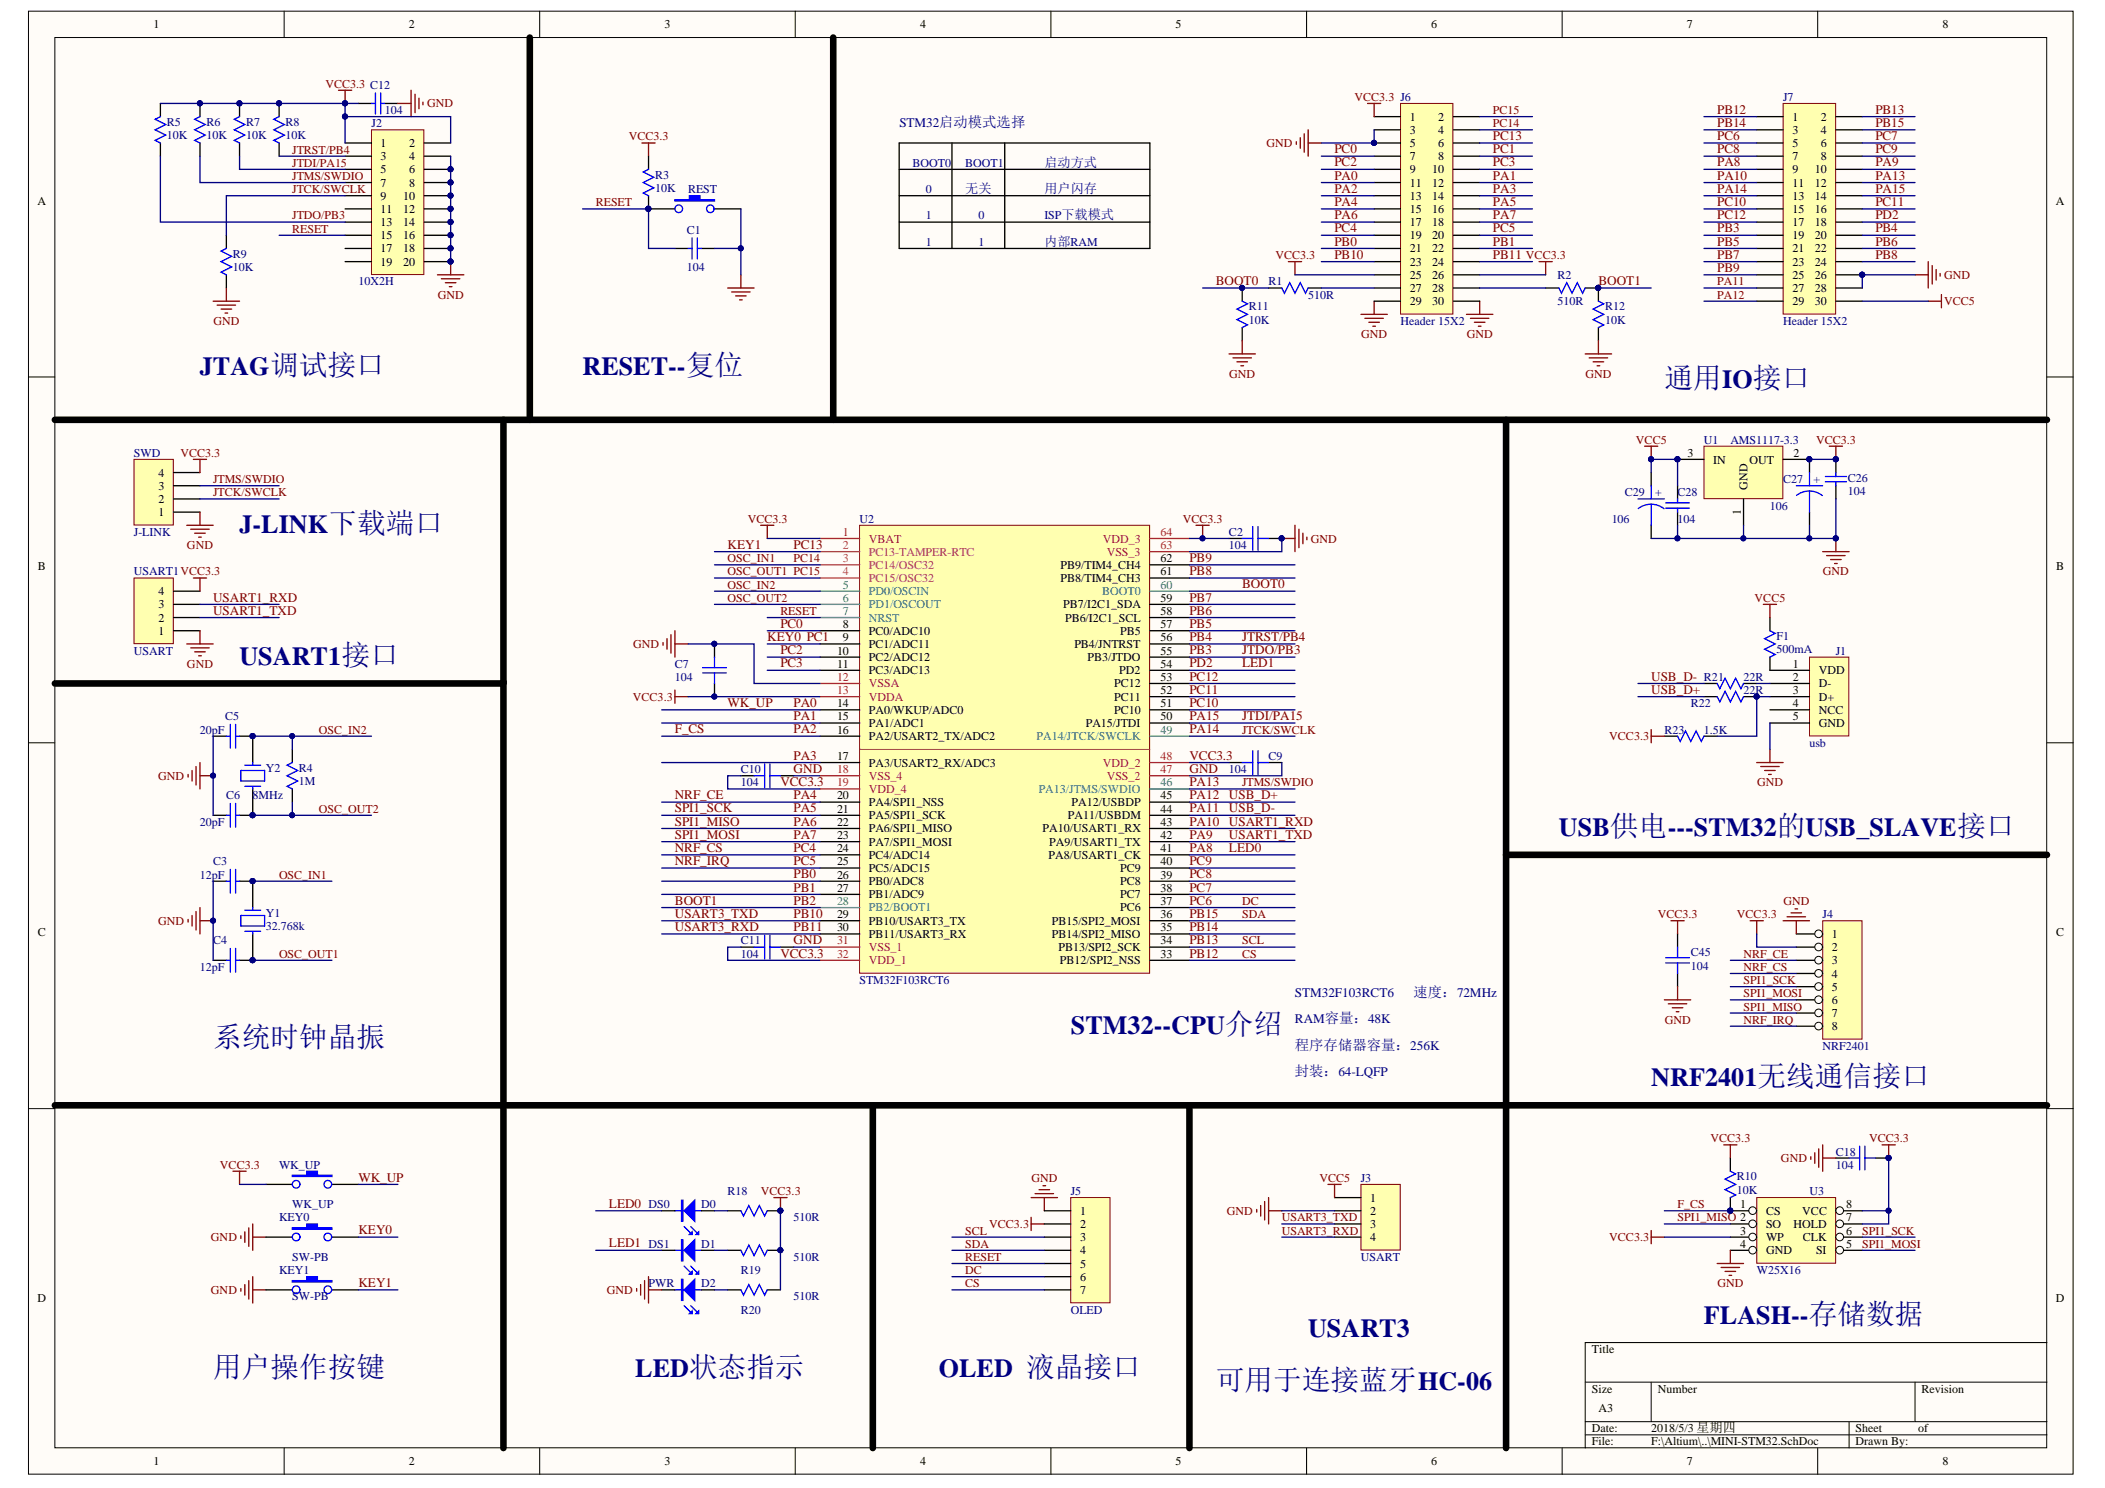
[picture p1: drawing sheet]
<svg xmlns="http://www.w3.org/2000/svg" width="297mm" height="210mm" viewBox="0 0 297 210" stroke-linecap="round" stroke-linejoin="round" font-family="sans-serif">
<defs><g id="words">
<g font-size="4.1" fill="#000080">
<text x="234.9" y="54.7">通用IO接口</text>
<text x="30.1" y="147.7">系统时钟晶振</text>
<text x="30.1" y="194.2">用户操作按键</text>
<text x="171.6" y="196">可用于连接蓝牙HC-06</text>
</g>
<g font-size="3.7" fill="#000080">
<text x="28.2" y="52.8">JTAG调试接口</text>
<text x="82.2" y="52.8">RESET--复位</text>
<text x="33.8" y="75.1">J-LINK下载端口</text>
<text x="33.8" y="93.8">USART1接口</text>
<text x="220" y="117.9">USB供电---STM32的USB_SLAVE接口</text>
<text x="151.1" y="145.8">STM32--CPU介绍</text>
<text x="233" y="153.2">NRF2401无线通信接口</text>
<text x="184.6" y="188.6">USART3</text>
<text x="240.4" y="186.7">FLASH--存储数据</text>
<text x="89.7" y="194.2">LED状态指示</text>
<text x="132.5" y="194.2">OLED 液晶接口</text>
</g>
<g font-size="2" fill="#000080">
<text x="199.5" y="140.7">速度：72MHz</text>
<text x="182.7" y="148.1">程序存储器容量：256K</text>
<text x="182.7" y="151.8">封装：64-LQFP</text>
</g>
<g font-size="1.9" fill="#000080">
<text x="126.9" y="17.9">STM32启动模式选择</text>
<text x="147.4" y="23.5">启动方式</text>
<text x="136.2" y="27.2">无关</text>
<text x="147.4" y="27.2">用户闪存</text>
<text x="147.4" y="34.7">内部RAM</text>
<text x="182.7" y="140.7">STM32F103RCT6</text>
<text x="182.7" y="144.4">RAM容量：48K</text>
</g>
<g font-size="1.9" fill="#800000">
<text x="242.3" y="16">PB12</text>
<text x="242.3" y="17.9">PB14</text>
<text x="264.6" y="16">PB13</text>
<text x="264.6" y="17.9">PB15</text>
<text x="188.3" y="21.6">PC0</text>
<text x="188.3" y="23.5">PC2</text>
<text x="210.7" y="19.8">PC13</text>
<text x="210.7" y="21.6">PC1</text>
<text x="210.7" y="23.5">PC3</text>
<text x="242.3" y="19.8">PC6</text>
<text x="242.3" y="21.6">PC8</text>
<text x="242.3" y="23.5">PA8</text>
<text x="264.6" y="19.8">PC7</text>
<text x="264.6" y="21.6">PC9</text>
<text x="264.6" y="23.5">PA9</text>
<text x="188.3" y="25.3">PA0</text>
<text x="188.3" y="27.2">PA2</text>
<text x="188.3" y="29.1">PA4</text>
<text x="210.7" y="25.3">PA1</text>
<text x="210.7" y="27.2">PA3</text>
<text x="210.7" y="29.1">PA5</text>
<text x="242.3" y="25.3">PA10</text>
<text x="242.3" y="29.1">PC10</text>
<text x="242.3" y="27.2">PA14</text>
<text x="264.6" y="25.3">PA13</text>
<text x="264.6" y="29.1">PC11</text>
<text x="264.6" y="27.2">PA15</text>
<text x="188.3" y="30.9">PA6</text>
<text x="188.3" y="34.6">PB0</text>
<text x="188.3" y="32.8">PC4</text>
<text x="210.7" y="30.9">PA7</text>
<text x="210.7" y="34.6">PB1</text>
<text x="210.7" y="32.8">PC5</text>
<text x="242.3" y="30.9">PC12</text>
<text x="242.3" y="32.8">PB3</text>
<text x="242.3" y="34.6">PB5</text>
<text x="264.6" y="32.8">PB4</text>
<text x="264.6" y="34.6">PB6</text>
<text x="264.6" y="30.9">PD2</text>
<text x="171.6" y="40.2">BOOT0</text>
<text x="188.3" y="36.5">PB10</text>
<text x="210.7" y="36.5">PB11 VCC3.3</text>
<text x="225.6" y="40.2">BOOT1</text>
<text x="242.3" y="36.5">PB7</text>
<text x="242.3" y="38.4">PB9</text>
<text x="264.6" y="36.5">PB8</text>
<text x="102.7" y="77.4">KEY1</text>
<text x="112" y="77.4">PC13</text>
<text x="167.8" y="81.1">PB8</text>
<text x="167.8" y="79.3">PB9</text>
<text x="175.3" y="83">BOOT0</text>
<text x="30.1" y="84.9">USART1_RXD</text>
<text x="30.1" y="86.7">USART1_TXD</text>
<text x="110.1" y="88.6">PC0</text>
<text x="167.8" y="88.6">PB5</text>
<text x="167.8" y="86.7">PB6</text>
<text x="167.8" y="84.9">PB7</text>
<text x="108.3" y="90.4">KEY0 PC1</text>
<text x="110.1" y="92.3">PC2</text>
<text x="110.1" y="94.1">PC3</text>
<text x="167.8" y="92.3">PB3</text>
<text x="167.8" y="90.4">PB4</text>
<text x="167.8" y="94.1">PD2</text>
<text x="175.3" y="94.1">LED1</text>
<text x="175.3" y="92.3">JTDO/PB3</text>
<text x="175.3" y="90.4">JTRST/PB4</text>
<text x="102.7" y="99.7">WK_UP</text>
<text x="112" y="99.7">PA0</text>
<text x="112" y="101.6">PA1</text>
<text x="167.8" y="99.7">PC10</text>
<text x="167.8" y="97.9">PC11</text>
<text x="167.8" y="96">PC12</text>
<text x="167.8" y="101.6">PA15</text>
<text x="175.3" y="101.6">JTDI/PA15</text>
<text x="233" y="96">USB_D- R21</text>
<text x="233" y="97.9">USB_D+</text>
<text x="95.2" y="103.4">F_CS</text>
<text x="112" y="103.4">PA2</text>
<text x="112" y="107.2">PA3</text>
<text x="167.8" y="103.4">PA14</text>
<text x="167.8" y="107.2">VCC3.3</text>
<text x="95.2" y="112.7">NRF_CE</text>
<text x="110.1" y="110.9">VCC3.3</text>
<text x="112" y="109">GND</text>
<text x="112" y="112.7">PA4</text>
<text x="167.8" y="112.7">PA12</text>
<text x="167.8" y="110.9">PA13</text>
<text x="167.8" y="109">GND</text>
<text x="173.4" y="112.7">USB_D+</text>
<text x="95.2" y="114.6">SPI1_SCK</text>
<text x="95.2" y="116.5">SPI1_MISO</text>
<text x="95.2" y="118.3">SPI1_MOSI</text>
<text x="112" y="114.6">PA5</text>
<text x="112" y="116.5">PA6</text>
<text x="112" y="118.3">PA7</text>
<text x="167.8" y="118.3">PA9</text>
<text x="167.8" y="116.5">PA10</text>
<text x="167.8" y="114.6">PA11</text>
<text x="173.4" y="114.6">USB_D-</text>
<text x="173.4" y="116.5">USART1_RXD</text>
<text x="173.4" y="118.3">USART1_TXD</text>
<text x="95.2" y="120.2">NRF_CS</text>
<text x="95.2" y="122">NRF_IRQ</text>
<text x="112" y="120.2">PC4</text>
<text x="112" y="122">PC5</text>
<text x="112" y="123.9">PB0</text>
<text x="112" y="125.8">PB1</text>
<text x="167.8" y="125.8">PC7</text>
<text x="167.8" y="123.9">PC8</text>
<text x="167.8" y="122">PC9</text>
<text x="167.8" y="120.2">PA8</text>
<text x="173.4" y="120.2">LED0</text>
<text x="95.2" y="127.6">BOOT1</text>
<text x="95.2" y="129.5">USART3_TXD</text>
<text x="95.2" y="131.4">USART3_RXD</text>
<text x="112" y="127.6">PB2</text>
<text x="112" y="129.5">PB10</text>
<text x="112" y="131.4">PB11</text>
<text x="167.8" y="127.6">PC6</text>
<text x="167.8" y="131.4">PB14</text>
<text x="167.8" y="129.5">PB15</text>
<text x="110.1" y="135.1">VCC3.3</text>
<text x="112" y="133.2">GND</text>
<text x="167.8" y="135.1">PB12</text>
<text x="167.8" y="133.2">PB13</text>
<text x="50.6" y="166.7">WK_UP</text>
<text x="85.9" y="170.4">LED0 DS0</text>
<text x="50.6" y="174.1">KEY0</text>
<text x="85.9" y="176">LED1 DS1</text>
<text x="50.6" y="181.5">KEY1</text>
</g>
<g font-size="1.7">
<text x="21.7" y="4">1</text>
<text x="57.7" y="4">2</text>
<text x="93.8" y="4">3</text>
<text x="129.8" y="4">4</text>
<text x="165.9" y="4">5</text>
<text x="202" y="4">6</text>
<text x="238" y="4">7</text>
<text x="274.1" y="4">8</text>
<text x="198.9" y="17">1</text>
<text x="202.9" y="17">2</text>
<text x="252.9" y="17">1</text>
<text x="256.9" y="17">2</text>
<text x="53.7" y="20.7">1</text>
<text x="53.7" y="22.6">3</text>
<text x="57.7" y="20.7">2</text>
<text x="57.7" y="22.6">4</text>
<text x="198.9" y="18.9">3</text>
<text x="198.9" y="20.7">5</text>
<text x="198.9" y="22.6">7</text>
<text x="202.9" y="18.9">4</text>
<text x="202.9" y="20.7">6</text>
<text x="202.9" y="22.6">8</text>
<text x="252.9" y="18.9">3</text>
<text x="252.9" y="20.7">5</text>
<text x="252.9" y="22.6">7</text>
<text x="256.9" y="18.9">4</text>
<text x="256.9" y="20.7">6</text>
<text x="256.9" y="22.6">8</text>
<text x="5.3" y="28.9">A</text>
<text x="53.7" y="24.5">5</text>
<text x="53.7" y="26.3">7</text>
<text x="53.7" y="28.2">9</text>
<text x="56.9" y="28.2">10</text>
<text x="57.7" y="24.5">6</text>
<text x="57.7" y="26.3">8</text>
<text x="198.9" y="24.5">9</text>
<text x="198.9" y="26.3">11</text>
<text x="198.9" y="28.2">13</text>
<text x="202.1" y="24.5">10</text>
<text x="202.1" y="26.3">12</text>
<text x="202.1" y="28.2">14</text>
<text x="252.9" y="24.5">9</text>
<text x="252.9" y="26.3">11</text>
<text x="252.9" y="28.2">13</text>
<text x="256.1" y="24.5">10</text>
<text x="256.1" y="26.3">12</text>
<text x="256.1" y="28.2">14</text>
<text x="290.1" y="28.9">A</text>
<text x="53.7" y="30">11</text>
<text x="53.7" y="31.9">13</text>
<text x="53.7" y="33.7">15</text>
<text x="53.7" y="35.6">17</text>
<text x="56.9" y="30">12</text>
<text x="56.9" y="31.9">14</text>
<text x="56.9" y="33.7">16</text>
<text x="56.9" y="35.6">18</text>
<text x="198.9" y="30">15</text>
<text x="198.9" y="31.9">17</text>
<text x="198.9" y="33.7">19</text>
<text x="198.9" y="35.6">21</text>
<text x="202.1" y="30">16</text>
<text x="202.1" y="31.9">18</text>
<text x="202.1" y="33.7">20</text>
<text x="202.1" y="35.6">22</text>
<text x="252.9" y="30">15</text>
<text x="252.9" y="31.9">17</text>
<text x="252.9" y="33.7">19</text>
<text x="252.9" y="35.6">21</text>
<text x="256.1" y="30">16</text>
<text x="256.1" y="31.9">18</text>
<text x="256.1" y="33.7">20</text>
<text x="256.1" y="35.6">22</text>
<text x="53.7" y="37.5">19</text>
<text x="56.9" y="37.5">20</text>
<text x="198.9" y="37.5">23</text>
<text x="198.9" y="39.3">25</text>
<text x="198.9" y="41.2">27</text>
<text x="202.1" y="37.5">24</text>
<text x="202.1" y="39.3">26</text>
<text x="202.1" y="41.2">28</text>
<text x="252.9" y="37.5">23</text>
<text x="252.9" y="39.3">25</text>
<text x="252.9" y="41.2">27</text>
<text x="256.1" y="37.5">24</text>
<text x="256.1" y="39.3">26</text>
<text x="256.1" y="41.2">28</text>
<text x="198.9" y="43">29</text>
<text x="202.1" y="43">30</text>
<text x="252.9" y="43">29</text>
<text x="256.1" y="43">30</text>
<text x="238.1" y="64.5">3</text>
<text x="241.8" y="65.4">IN</text>
<text x="246.9" y="65.4">OUT</text>
<text x="253.1" y="64.5">2</text>
<text x="22.4" y="71">2</text>
<text x="22.4" y="69.1">3</text>
<text x="22.4" y="67.2">4</text>
<text x="246.6" y="69.1" transform="rotate(-90 246.6 69.1)">GND</text>
<text x="22.4" y="72.8">1</text>
<text x="245.7" y="72.7" transform="rotate(-90 245.7 72.7)">1</text>
<text x="5.3" y="80.5">B</text>
<text x="22.4" y="84">4</text>
<text x="149.7" y="82.1">PB8/TIM4_CH3</text>
<text x="149.7" y="80.3">PB9/TIM4_CH4</text>
<text x="163.7" y="81.2">61</text>
<text x="163.7" y="79.3">62</text>
<text x="290.1" y="80.5">B</text>
<text x="22.4" y="89.5">1</text>
<text x="22.4" y="87.7">2</text>
<text x="22.4" y="85.8">3</text>
<text x="119" y="88.6">8</text>
<text x="122.6" y="89.5">PC0/ADC10</text>
<text x="150" y="85.8">PB7/I2C1_SDA</text>
<text x="150.3" y="87.7">PB6/I2C1_SCL</text>
<text x="158.1" y="89.5">PB5</text>
<text x="163.7" y="88.6">57</text>
<text x="163.7" y="86.8">58</text>
<text x="163.7" y="84.9">59</text>
<text x="118.1" y="92.3">10</text>
<text x="118.1" y="94.2">11</text>
<text x="119" y="90.5">9</text>
<text x="122.6" y="91.4">PC1/ADC11</text>
<text x="122.6" y="93.3">PC2/ADC12</text>
<text x="122.6" y="95.1">PC3/ADC13</text>
<text x="151.6" y="91.4">PB4/JNTRST</text>
<text x="153.5" y="93.3">PB3/JTDO</text>
<text x="157.9" y="95.1">PD2</text>
<text x="163.7" y="94.2">54</text>
<text x="163.7" y="92.3">55</text>
<text x="163.7" y="90.5">56</text>
<text x="253" y="94.2">1</text>
<text x="256.6" y="95.1">VDD</text>
<text x="118.1" y="99.8">14</text>
<text x="118.1" y="101.6">15</text>
<text x="122.6" y="100.7">PA0/WKUP/ADC0</text>
<text x="157.2" y="100.7">PC10</text>
<text x="157.2" y="98.8">PC11</text>
<text x="157.2" y="97">PC12</text>
<text x="163.7" y="101.6">50</text>
<text x="163.7" y="99.8">51</text>
<text x="163.7" y="97.9">52</text>
<text x="163.7" y="96.1">53</text>
<text x="253" y="96.1">2</text>
<text x="253" y="97.9">3</text>
<text x="253" y="99.8">4</text>
<text x="253" y="101.6">5</text>
<text x="256.6" y="97">D-</text>
<text x="256.6" y="98.8">D+</text>
<text x="256.6" y="100.7">NCC</text>
<text x="118.1" y="103.5">16</text>
<text x="118.1" y="107.2">17</text>
<text x="122.6" y="102.6">PA1/ADC1</text>
<text x="122.6" y="104.4">PA2/USART2_TX/ADC2</text>
<text x="153.2" y="102.6">PA15/JTDI</text>
<text x="256.6" y="102.6">GND</text>
<text x="118.1" y="112.8">20</text>
<text x="122.6" y="108.1">PA3/USART2_RX/ADC3</text>
<text x="122.6" y="113.7">PA4/SPI1_NSS</text>
<text x="151.2" y="113.7">PA12/USBDP</text>
<text x="163.7" y="112.8">45</text>
<text x="118.1" y="114.6">21</text>
<text x="118.1" y="116.5">22</text>
<text x="118.1" y="118.4">23</text>
<text x="122.6" y="115.6">PA5/SPI1_SCK</text>
<text x="122.6" y="117.4">PA6/SPI1_MISO</text>
<text x="122.6" y="119.3">PA7/SPI1_MOSI</text>
<text x="147.1" y="117.4">PA10/USART1_RX</text>
<text x="148.1" y="119.3">PA9/USART1_TX</text>
<text x="150.7" y="115.6">PA11/USBDM</text>
<text x="163.7" y="118.4">42</text>
<text x="163.7" y="116.5">43</text>
<text x="163.7" y="114.6">44</text>
<text x="118.1" y="120.2">24</text>
<text x="118.1" y="122.1">25</text>
<text x="118.1" y="123.9">26</text>
<text x="118.1" y="125.8">27</text>
<text x="122.6" y="121.1">PC4/ADC14</text>
<text x="122.6" y="123">PC5/ADC15</text>
<text x="122.6" y="124.9">PB0/ADC8</text>
<text x="148" y="121.1">PA8/USART1_CK</text>
<text x="158.1" y="124.9">PC8</text>
<text x="158.1" y="123">PC9</text>
<text x="163.7" y="125.8">38</text>
<text x="163.7" y="123.9">39</text>
<text x="163.7" y="122.1">40</text>
<text x="163.7" y="120.2">41</text>
<text x="118.1" y="129.5">29</text>
<text x="118.1" y="131.4">30</text>
<text x="122.6" y="126.7">PB1/ADC9</text>
<text x="122.6" y="130.4">PB10/USART3_TX</text>
<text x="148.4" y="130.4">PB15/SPI2_MOSI</text>
<text x="158.1" y="128.6">PC6</text>
<text x="158.1" y="126.7">PC7</text>
<text x="163.7" y="131.4">35</text>
<text x="163.7" y="129.5">36</text>
<text x="163.7" y="127.6">37</text>
<text x="5.3" y="132.1">C</text>
<text x="122.6" y="132.3">PB11/USART3_RX</text>
<text x="148.4" y="132.3">PB14/SPI2_MISO</text>
<text x="149.4" y="134.2">PB13/SPI2_SCK</text>
<text x="149.6" y="136">PB12/SPI2_NSS</text>
<text x="163.7" y="135.1">33</text>
<text x="163.7" y="133.2">34</text>
<text x="258.5" y="132.3">1</text>
<text x="258.5" y="134.2">2</text>
<text x="258.5" y="136">3</text>
<text x="258.5" y="137.9">4</text>
<text x="290.1" y="132.1">C</text>
<text x="258.5" y="139.8">5</text>
<text x="258.5" y="141.6">6</text>
<text x="258.5" y="143.5">7</text>
<text x="258.5" y="145.3">8</text>
<text x="152.4" y="171.4">1</text>
<text x="152.4" y="173.2">2</text>
<text x="193.3" y="169.5">1</text>
<text x="193.3" y="171.4">2</text>
<text x="193.3" y="173.2">3</text>
<text x="245.6" y="170.4">1</text>
<text x="249.2" y="171.4">CS</text>
<text x="249.2" y="173.2">SO</text>
<text x="253.1" y="173.2">HOLD</text>
<text x="254.3" y="171.4">VCC</text>
<text x="260.5" y="172.3">7</text>
<text x="260.5" y="170.4">8</text>
<text x="152.4" y="175.1">3</text>
<text x="152.4" y="176.9">4</text>
<text x="152.4" y="178.8">5</text>
<text x="193.3" y="175.1">4</text>
<text x="245.6" y="174.2">3</text>
<text x="245.6" y="176">4</text>
<text x="249.2" y="175.1">WP</text>
<text x="249.2" y="176.9">GND</text>
<text x="254.4" y="175.1">CLK</text>
<text x="256.3" y="176.9">SI</text>
<text x="260.5" y="176">5</text>
<text x="260.5" y="174.2">6</text>
<text x="5.3" y="183.7">D</text>
<text x="152.4" y="180.7">6</text>
<text x="152.4" y="182.5">7</text>
<text x="290.1" y="183.7">D</text>
<text x="224.6" y="190.9">Title</text>
<text x="224.6" y="196.5">Size</text>
<text x="233.9" y="196.5">Number</text>
<text x="271.2" y="196.5">Revision</text>
<text x="224.6" y="202">Date:</text>
<text x="224.6" y="203.9">File:</text>
<text x="225.6" y="199.2">A3</text>
<text x="233" y="202">2018/5/3 星期四</text>
<text x="233" y="203.9">F:\Altium\..\MINI-STM32.SchDoc</text>
<text x="261.8" y="202">Sheet</text>
<text x="261.8" y="203.9">Drawn By:</text>
<text x="270.7" y="202">of</text>
<text x="21.7" y="206.7">1</text>
<text x="57.7" y="206.7">2</text>
<text x="93.8" y="206.7">3</text>
<text x="129.8" y="206.7">4</text>
<text x="165.9" y="206.7">5</text>
<text x="202" y="206.7">6</text>
<text x="238" y="206.7">7</text>
<text x="274.1" y="206.7">8</text>
</g>
<g font-size="1.7" fill="#000080">
<text x="23.6" y="17.8">R5</text>
<text x="29.1" y="17.8">R6</text>
<text x="34.7" y="17.8">R7</text>
<text x="40.3" y="17.8">R8</text>
<text x="52.4" y="17.9">J2</text>
<text x="54.3" y="16.1">104</text>
<text x="251.6" y="14.2">J7</text>
<text x="23.6" y="19.6">10K</text>
<text x="29.1" y="19.6">10K</text>
<text x="34.7" y="19.6">10K</text>
<text x="40.3" y="19.6">10K</text>
<text x="128.8" y="23.5">BOOT0</text>
<text x="136.2" y="23.5">BOOT1</text>
<text x="92.4" y="25.2">R3</text>
<text x="92.4" y="27.1">10K</text>
<text x="97.1" y="27.2">REST</text>
<text x="130.6" y="27.2">0</text>
<text x="96.9" y="33">C1</text>
<text x="130.6" y="31">1</text>
<text x="130.6" y="34.7">1</text>
<text x="138.1" y="31">0</text>
<text x="138.1" y="34.7">1</text>
<text x="147.4" y="31">ISP下载模式</text>
<text x="32.9" y="36.4">R9</text>
<text x="32.9" y="38.2">10K</text>
<text x="50.6" y="40.3">10X2H</text>
<text x="96.9" y="38.2">104</text>
<text x="179" y="40.3">R1</text>
<text x="219.8" y="39.3">R2</text>
<text x="176.2" y="43.8">R11</text>
<text x="176.2" y="45.7">10K</text>
<text x="184.6" y="42.1">510R</text>
<text x="197.6" y="45.8">Header 15X2</text>
<text x="219.8" y="43">510R</text>
<text x="226.5" y="43.8">R12</text>
<text x="226.5" y="45.7">10K</text>
<text x="251.6" y="45.8">Header 15X2</text>
<text x="18.9" y="64.5">SWD</text>
<text x="240.4" y="62.6">U1</text>
<text x="244.2" y="62.6">AMS1117-3.3</text>
<text x="229.3" y="70">C29</text>
<text x="233.6" y="70">+</text>
<text x="236.7" y="70">C28</text>
<text x="249.8" y="71.9">106</text>
<text x="251.6" y="68.2">C27</text>
<text x="255.9" y="68.2">+</text>
<text x="260.7" y="68">C26</text>
<text x="260.7" y="69.8">104</text>
<text x="18.9" y="75.6">J-LINK</text>
<text x="121.3" y="73.7">U2</text>
<text x="173.4" y="75.6">C2</text>
<text x="173.4" y="77.5">104</text>
<text x="227.4" y="73.7">106</text>
<text x="236.7" y="73.7">104</text>
<text x="18.9" y="81.2">USART1VCC3.3</text>
<text x="18.9" y="92.3">USART</text>
<text x="95.2" y="94.2">C7</text>
<text x="250.7" y="90.3">F1</text>
<text x="250.7" y="92.2">500mA</text>
<text x="259.1" y="92.3">J1</text>
<text x="31.8" y="101.6">C5</text>
<text x="95.2" y="96.1">104</text>
<text x="238.6" y="99.8">R22</text>
<text x="246" y="96.1">22R</text>
<text x="246" y="97.9">22R</text>
<text x="28.2" y="103.5">20pF</text>
<text x="179" y="107.2">C9</text>
<text x="234.9" y="103.5">R23</text>
<text x="240.4" y="103.5">1.5K</text>
<text x="255.3" y="105.3">usb</text>
<text x="31.9" y="112.8">C6</text>
<text x="35.6" y="112.8">8MHz</text>
<text x="37.5" y="108.9">Y2</text>
<text x="42.2" y="108.9">R4</text>
<text x="42.2" y="110.7">1M</text>
<text x="104.5" y="109.1">C10</text>
<text x="104.5" y="110.9">104</text>
<text x="173.4" y="109.1">104</text>
<text x="28.2" y="116.5">20pF</text>
<text x="28.2" y="123.9">12pF</text>
<text x="30.1" y="122.1">C3</text>
<text x="37.5" y="129.3">Y1</text>
<text x="37.5" y="131.2">32.768k</text>
<text x="257.2" y="129.5">J4</text>
<text x="28.2" y="137">12pF</text>
<text x="30.1" y="133.2">C4</text>
<text x="104.5" y="133.2">C11</text>
<text x="104.5" y="135.1">104</text>
<text x="238.6" y="134.9">C45</text>
<text x="238.6" y="136.8">104</text>
<text x="121.3" y="138.8">STM32F103RCT6</text>
<text x="257.2" y="148.1">NRF2401</text>
<text x="39.4" y="164.9">WK_UP</text>
<text x="192" y="166.7">J3</text>
<text x="245.1" y="166.5">R10</text>
<text x="259.1" y="163">C18</text>
<text x="259.1" y="164.9">104</text>
<text x="39.4" y="172.3">KEY0</text>
<text x="41.2" y="170.4">WK_UP</text>
<text x="99" y="170.4">D0</text>
<text x="102.7" y="168.6">R18</text>
<text x="112" y="172.3">510R</text>
<text x="151.1" y="168.6">J5</text>
<text x="245.1" y="168.4">10K</text>
<text x="255.3" y="168.6">U3</text>
<text x="39.4" y="179.7">KEY1</text>
<text x="41.2" y="177.9">SW-PB</text>
<text x="99" y="176">D1</text>
<text x="104.5" y="179.7">R19</text>
<text x="112" y="177.9">510R</text>
<text x="192" y="177.9">USART</text>
<text x="247.9" y="179.7">W25X16</text>
<text x="41.2" y="183.4">SW-PB</text>
<text x="91.5" y="181.6">PWR</text>
<text x="99" y="181.6">D2</text>
<text x="104.5" y="185.3">R20</text>
<text x="112" y="183.4">510R</text>
<text x="151.1" y="185.3">OLED</text>
</g>
<g font-size="1.7" fill="#800000">
<text x="45.9" y="12.4">VCC3.3 C12</text>
<text x="60.3" y="15.2">GND</text>
<text x="191.1" y="14.2">VCC3.3 J6</text>
<text x="210.7" y="17.9">PC14</text>
<text x="210.7" y="16.1">PC15</text>
<text x="41.2" y="21.7">JTRST/PB4</text>
<text x="41.2" y="23.5">JTDI/PA15</text>
<text x="88.7" y="19.8">VCC3.3</text>
<text x="178.7" y="20.7">GND</text>
<text x="41.2" y="25.4">JTMS/SWDIO</text>
<text x="41.2" y="27.2">JTCK/SWCLK</text>
<text x="84.1" y="29.1">RESET</text>
<text x="41.2" y="31">JTDO/PB3</text>
<text x="41.2" y="32.8">RESET</text>
<text x="180" y="36.5">VCC3.3</text>
<text x="242.3" y="40.3">PA11</text>
<text x="274.3" y="39.3">GND</text>
<text x="30.1" y="45.8">GND</text>
<text x="61.8" y="42.1">GND</text>
<text x="192.1" y="47.7">GND</text>
<text x="207" y="47.7">GND</text>
<text x="242.3" y="42.1">PA12</text>
<text x="274.3" y="43">VCC5</text>
<text x="173.5" y="53.3">GND</text>
<text x="223.7" y="53.3">GND</text>
<text x="25.5" y="64.5">VCC3.3</text>
<text x="230.8" y="62.6">VCC5</text>
<text x="256.3" y="62.6">VCC3.3</text>
<text x="30.1" y="70">JTCK/SWCLK</text>
<text x="30.1" y="68.2">JTMS/SWDIO</text>
<text x="26.4" y="77.5">GND</text>
<text x="105.5" y="73.7">VCC3.3</text>
<text x="166.9" y="73.7">VCC3.3</text>
<text x="185" y="76.5">GND</text>
<text x="102.7" y="83">OSC_IN2</text>
<text x="102.7" y="79.3">OSC_IN1</text>
<text x="102.7" y="81.2">OSC_OUT1 PC15</text>
<text x="112" y="79.3">PC14</text>
<text x="257.2" y="81.2">GND</text>
<text x="102.7" y="84.9">OSC_OUT2</text>
<text x="110.1" y="86.8">RESET</text>
<text x="247.6" y="84.9">VCC5</text>
<text x="26.4" y="94.2">GND</text>
<text x="89.4" y="91.4">GND</text>
<text x="89.3" y="98.8">VCC3.3</text>
<text x="45" y="103.5">OSC_IN2</text>
<text x="175.3" y="103.5">JTCK/SWCLK</text>
<text x="227.1" y="104.4">VCC3.3</text>
<text x="22.3" y="110">GND</text>
<text x="175.3" y="110.9">JTMS/SWDIO</text>
<text x="247.9" y="110.9">GND</text>
<text x="45" y="114.6">OSC_OUT2</text>
<text x="39.4" y="123.9">OSC_IN1</text>
<text x="22.3" y="130.4">GND</text>
<text x="175.3" y="129.5">SDA</text>
<text x="175.3" y="127.6">DC</text>
<text x="233.9" y="129.5">VCC3.3</text>
<text x="245.1" y="129.5">VCC3.3</text>
<text x="251.7" y="127.6">GND</text>
<text x="39.4" y="135.1">OSC_OUT1</text>
<text x="175.3" y="133.2">SCL</text>
<text x="175.3" y="135.1">CS</text>
<text x="246" y="135.1">NRF_CE</text>
<text x="246" y="137">NRF_CS</text>
<text x="246" y="140.7">SPI1_MOSI</text>
<text x="246" y="138.8">SPI1_SCK</text>
<text x="246" y="142.6">SPI1_MISO</text>
<text x="234.9" y="144.4">GND</text>
<text x="246" y="144.4">NRF_IRQ</text>
<text x="241.4" y="161.1">VCC3.3</text>
<text x="263.7" y="161.1">VCC3.3</text>
<text x="31" y="164.9">VCC3.3</text>
<text x="145.6" y="166.7">GND</text>
<text x="186.2" y="166.7">VCC5</text>
<text x="251.3" y="163.9">GND</text>
<text x="107.4" y="168.6">VCC3.3</text>
<text x="139.6" y="173.2">VCC3.3</text>
<text x="173.1" y="171.4">GND</text>
<text x="180.9" y="172.3">USART3_TXD</text>
<text x="236.7" y="172.3">SPI1_MISO 2</text>
<text x="236.7" y="170.4">F_CS</text>
<text x="29.8" y="175.1">GND</text>
<text x="136.2" y="174.2">SCL</text>
<text x="136.2" y="176">SDA</text>
<text x="136.2" y="179.7">DC</text>
<text x="136.2" y="177.9">RESET</text>
<text x="180.9" y="174.2">USART3_RXD</text>
<text x="227.1" y="175.1">VCC3.3</text>
<text x="262.8" y="176">SPI1_MOSI</text>
<text x="262.8" y="174.2">SPI1_SCK</text>
<text x="29.8" y="182.5">GND</text>
<text x="85.6" y="182.5">GND</text>
<text x="136.2" y="181.6">CS</text>
<text x="242.4" y="181.6">GND</text>
</g>
<g font-size="1.7" fill="#ee0e22">
<text x="119" y="75.6">1</text>
<text x="122.6" y="76.5">VBAT</text>
<text x="155.6" y="76.5">VDD_3</text>
<text x="163.7" y="77.5">63</text>
<text x="163.7" y="75.6">64</text>
<text x="156.2" y="78.4">VSS_3</text>
<text x="118.1" y="96.1">12</text>
<text x="118.1" y="97.9">13</text>
<text x="122.6" y="97">VSSA</text>
<text x="122.6" y="98.8">VDDA</text>
<text x="163.7" y="107.2">48</text>
<text x="118.1" y="109.1">18</text>
<text x="118.1" y="110.9">19</text>
<text x="122.6" y="110">VSS_4</text>
<text x="122.6" y="111.8">VDD_4</text>
<text x="155.6" y="108.1">VDD_2</text>
<text x="156.2" y="110">VSS_2</text>
<text x="163.7" y="109.1">47</text>
<text x="118.1" y="133.2">31</text>
<text x="118.1" y="135.1">32</text>
<text x="122.6" y="134.2">VSS_1</text>
<text x="122.6" y="136">VDD_1</text>
</g>
<g font-size="1.7" fill="#c5008e">
<text x="119" y="77.5">2</text>
<text x="119" y="79.3">3</text>
<text x="119" y="81.2">4</text>
<text x="122.6" y="78.4">PC13-TAMPER-RTC</text>
<text x="122.6" y="80.3">PC14/OSC32</text>
<text x="122.6" y="82.1">PC15/OSC32</text>
</g>
<g font-size="1.7" fill="#00a36e">
<text x="119" y="83">5</text>
<text x="122.6" y="84">PD0/OSCIN</text>
<text x="155.5" y="84">BOOT0</text>
<text x="163.7" y="83">60</text>
<text x="119" y="84.9">6</text>
<text x="119" y="86.8">7</text>
<text x="122.6" y="85.8">PD1/OSCOUT</text>
<text x="122.6" y="87.7">NRST</text>
<text x="146.3" y="104.4">PA14/JTCK/SWCLK</text>
<text x="163.7" y="103.5">49</text>
<text x="146.6" y="111.8">PA13/JTMS/SWDIO</text>
<text x="163.7" y="110.9">46</text>
<text x="118.1" y="127.6">28</text>
<text x="122.6" y="128.6">PB2/BOOT1</text>
</g>
</g></defs>
<g fill="#fffcf8" stroke="#000" stroke-width=".14">
<path d="M4 1.6h288.5v206.4h-288.5z"/>
<path d="M7.7 5.3h281.1v198.9h-281.1z"/>
</g>
<g fill="none" stroke="#000" stroke-width=".14">
<path d="M40.1 1.6v3.7M76.2 1.6v3.7M112.2 1.6v3.7M148.3 1.6v3.7M184.4 1.6v3.7M220.4 1.6v3.7M256.5 1.6v3.7M4 53.2h3.7M288.9 53.2h3.7M4 104.8h3.7M288.9 104.8h3.7M4 156.4h3.7"/>
<path d="M288.9 156.4h3.7M223.7 195h65.2M233 195v5.5M270.2 195v5.5M288.9 189.4h-65.2v14.9M40.1 204.3v3.7M76.2 204.3v3.7M112.2 204.3v3.7M148.3 204.3v3.7M184.4 204.3v3.7M220.4 204.3v3.7M223.7 200.5h65.2"/>
<path d="M223.7 202.4h65.2M256.5 204.3v3.7M260.9 200.5v3.8"/>
</g>
<g fill="none" stroke="#000" stroke-width=".19">
<path d="M91.5 22v1.9M91.5 27.6v1.9M95.2 35h1.9M99 35h1.8M30.1 115h1.8M30.1 103.9h1.8M33.8 103.9h1.9v3.7M35.7 111.3v3.7h-1.9M41.3 105.7v1.9M41.3 111.3v1.8M30.1 135.5h1.8M30.1 124.3h1.8"/>
<path d="M33.8 124.3h1.9v3.7M35.7 131.7v3.8h-1.9"/>
</g>
<g fill="#000080" stroke="#000080" stroke-width=".14">
<circle cx="35.6" cy="115" r=".35"/>
<circle cx="35.6" cy="103.8" r=".35"/>
<circle cx="30.1" cy="109.4" r=".35"/>
<circle cx="35.6" cy="135.4" r=".35"/>
<circle cx="35.6" cy="124.3" r=".35"/>
<circle cx="30.1" cy="129.9" r=".35"/>
<circle cx="91.5" cy="29.5" r=".35"/>
</g>
<g fill="none" stroke="#00f" stroke-width=".19">
<path d="M91.5 23.9l-.7 .4 1.5 .7-1.5 .7 1.5 .8-1.5 .7 .7 .4M97.1 35h.6M97.7 33.6v2.9M98.4 33.6v2.9M98.4 35h.6M31.9 115h.6M31.9 103.9h.6M32.5 102.2v3.3M32.5 113.3v3.4M33.2 115h.6M33.2 102.2v3.3M33.2 113.3v3.4"/>
<path d="M33.2 103.9h.6M34 108.7h3.3v1.5h-3.3zM34.5 110.9h2.3M34.5 107.9h2.3M35.7 107.6v.3M35.7 110.9v.4M41.3 107.6l-.8 .3 1.5 .8-1.5 .7 1.5 .8-1.5 .7 .8 .4M31.9 135.5h.6M31.9 124.3h.6M32.5 122.6v3.4M32.5 133.8v3.3M33.2 122.6v3.4"/>
<path d="M33.2 133.8v3.3M33.2 135.5h.6M33.2 124.3h.6M34 129.1h3.3v1.5h-3.3zM34.5 128.4h2.3M34.5 131.4h2.3M35.7 128v.4M35.7 131.4v.3"/>
</g>
<g fill="none" stroke="#800000" stroke-width=".19">
<path d="M90.6 20.2h1.8M91.5 20.2v1.8M104.5 38.8v1.8M102.7 40.6h3.7M103.2 41.2h2.6M103.8 41.7h1.5M104.4 42.3h.3M26.5 109.2v.4M27.1 108.7v1.5M27.7 108.1v2.6M28.2 107.6v3.7M28.2 109.4h1.9"/>
<path d="M26.5 129.7v.4M27.1 129.1v1.5M27.7 128.6v2.6M28.2 128v3.7M28.2 129.9h1.9"/>
</g>
<path d="M52.4 18.3h7.4v20.4h-7.4z" fill="#ffffb0" stroke="#800000" stroke-width=".14"/>
<g fill="none" stroke="#000" stroke-width=".19">
<path d="M50.6 14.6h1.8M54.3 14.6h1.8M48.7 20.2h3.7M48.7 22h3.7M48.7 23.9h3.7M48.7 25.7h3.7M48.7 27.6h3.7M48.7 29.5h3.7M48.7 31.3h3.7M48.7 33.2h3.7M48.7 35h3.7M48.7 36.9h3.7"/>
<path d="M59.9 20.2h3.7M59.9 22h3.7M59.9 23.9h3.7M59.9 25.7h3.7M59.9 27.6h3.7M59.9 29.5h3.7M59.9 31.3h3.7M59.9 33.2h3.7M59.9 35h3.7M59.9 36.9h3.7"/>
</g>
<g fill="#000080" stroke="#000080" stroke-width=".14">
<circle cx="63.6" cy="23.9" r=".35"/>
<circle cx="63.6" cy="25.7" r=".35"/>
<circle cx="63.6" cy="27.6" r=".35"/>
<circle cx="63.6" cy="29.5" r=".35"/>
<circle cx="63.6" cy="31.3" r=".35"/>
<circle cx="63.6" cy="33.2" r=".35"/>
<circle cx="63.6" cy="35" r=".35"/>
<circle cx="63.6" cy="36.9" r=".35"/>
<circle cx="48.7" cy="14.6" r=".35"/>
</g>
<path d="M47.8 12.7h1.8M48.7 12.7v1.9M61.7 38.8h3.8M62.3 39.3h2.6M62.8 39.9h1.5M63.6 36.9v1.9M63.4 40.4h.4" fill="none" stroke="#800000" stroke-width=".19"/>
<path d="M52.4 14.6h.6M53 13.1v3M53.7 13.1v3M53.7 14.6h.6" fill="none" stroke="#00f" stroke-width=".19"/>
<path d="M257.2 129.9h5.6v16.7h-5.6z" fill="#ffffb0" stroke="#800000" stroke-width=".14"/>
<path d="M253.5 131.7h3.7" fill="none" stroke="#000" stroke-width=".19"/>
<circle cx="256.6" cy="131.7" r=".54" fill="#fffcf8" stroke="#000" stroke-width=".14"/>
<path d="M253.5 133.6h3.7" fill="none" stroke="#000" stroke-width=".19"/>
<circle cx="256.6" cy="133.6" r=".54" fill="#fffcf8" stroke="#000" stroke-width=".14"/>
<path d="M253.5 135.5h3.7" fill="none" stroke="#000" stroke-width=".19"/>
<circle cx="256.6" cy="135.4" r=".54" fill="#fffcf8" stroke="#000" stroke-width=".14"/>
<path d="M253.5 137.3h3.7" fill="none" stroke="#000" stroke-width=".19"/>
<circle cx="256.6" cy="137.3" r=".54" fill="#fffcf8" stroke="#000" stroke-width=".14"/>
<path d="M253.5 139.2h3.7" fill="none" stroke="#000" stroke-width=".19"/>
<circle cx="256.6" cy="139.2" r=".54" fill="#fffcf8" stroke="#000" stroke-width=".14"/>
<path d="M253.5 141h3.7" fill="none" stroke="#000" stroke-width=".19"/>
<circle cx="256.6" cy="141" r=".54" fill="#fffcf8" stroke="#000" stroke-width=".14"/>
<path d="M253.5 142.9h3.7" fill="none" stroke="#000" stroke-width=".19"/>
<circle cx="256.6" cy="142.9" r=".54" fill="#fffcf8" stroke="#000" stroke-width=".14"/>
<path d="M253.5 144.8h3.7" fill="none" stroke="#000" stroke-width=".19"/>
<circle cx="256.6" cy="144.7" r=".54" fill="#fffcf8" stroke="#000" stroke-width=".14"/>
<g fill="none" stroke="#800000" stroke-width=".19">
<path d="M247 129.9h1.8M247.9 129.9v1.8M251.6 129.9h3.7M252.2 129.3h2.6M252.7 128.8h1.5M253.3 128.2h.4M253.5 129.9v1.8M32.9 165.2h1.8M33.8 165.2v1.9M34 181.8v.3M34.5 181.2v1.5M35.1 180.7v2.6"/>
<path d="M35.7 180.1v3.7M35.7 182h1.8"/>
</g>
<path d="M95.2 170.8h3.8M96.5 173l1.2 1.1M97.5 173l1.1 1.1" fill="none" stroke="#00f" stroke-width=".19"/>
<path d="M96.5 170.8l1.5-1.5v3z" fill="#00f"/>
<path d="M96.2 169.3h.2v3h-.2zM96.3 169.3v3M96.5 170.8l1.5-1.5v3z" fill="none" stroke="#00f" stroke-width=".19"/>
<path d="M98.2 174.1l.4-.3v.3z" fill="#00f"/>
<path d="M98.2 174.1l.4-.3v.3z" fill="none" stroke="#00f" stroke-width=".19"/>
<path d="M97.3 174.1l.4-.3v.3z" fill="#00f"/>
<path d="M95.2 176.4h3.8M96.5 178.6l1.2 1.1M97.3 174.1l.4-.3v.3zM97.5 178.6l1.1 1.1" fill="none" stroke="#00f" stroke-width=".19"/>
<path d="M93.4 170.8h1.8M99 170.8h1.8" fill="none" stroke="#000" stroke-width=".19"/>
<path d="M96.5 176.4l1.5-1.5v3z" fill="#00f"/>
<path d="M96.2 174.9h.2v3h-.2zM96.3 174.9v3M96.5 176.4l1.5-1.5v3z" fill="none" stroke="#00f" stroke-width=".19"/>
<path d="M98.2 179.7l.4-.4v.4z" fill="#00f"/>
<path d="M98.2 179.7l.4-.4v.4z" fill="none" stroke="#00f" stroke-width=".19"/>
<path d="M97.3 179.7l.4-.4v.4z" fill="#00f"/>
<path d="M97.3 179.7l.4-.4v.4zM95.2 182h3.8M96.5 184.2l1.2 1.1M97.5 184.2l1.1 1.1" fill="none" stroke="#00f" stroke-width=".19"/>
<path d="M93.4 176.4h1.8M99 176.4h1.8" fill="none" stroke="#000" stroke-width=".19"/>
<path d="M96.5 182l1.5-1.5v2.9z" fill="#00f"/>
<path d="M96.2 180.5h.2v2.9h-.2zM96.3 180.5v2.9M96.5 182l1.5-1.5v2.9z" fill="none" stroke="#00f" stroke-width=".19"/>
<path d="M98.2 185.3l.4-.4v.4z" fill="#00f"/>
<path d="M98.2 185.3l.4-.4v.4z" fill="none" stroke="#00f" stroke-width=".19"/>
<path d="M97.3 185.3l.4-.4v.4z" fill="#00f"/>
<path d="M104.5 170.8l.4 .7 .8-1.4 .7 1.4 .8-1.4 .7 1.4 .4-.7M104.5 176.4l.4 .7 .8-1.5 .7 1.5 .8-1.5 .7 1.5 .4-.7M97.3 185.3l.4-.4v.4zM104.5 182l.4 .7 .8-1.5 .7 1.5 .8-1.5 .7 1.5 .4-.7" fill="none" stroke="#00f" stroke-width=".19"/>
<path d="M102.7 170.8h1.8M102.7 176.4h1.8M108.3 170.8h1.8M108.3 176.4h1.8M93.4 182h1.8M99 182h1.8M102.7 182h1.8M108.3 182h1.8" fill="none" stroke="#000" stroke-width=".19"/>
<path d="M109.2 168.9h1.9M110.1 168.9v1.9M89.8 181.8v.3M90.4 181.2v1.5M91 180.7v2.6M91.5 180.1v3.7M91.5 182h1.9" fill="none" stroke="#800000" stroke-width=".19"/>
<g fill="#000080" stroke="#000080" stroke-width=".14">
<circle cx="110.1" cy="170.8" r=".35"/>
<circle cx="110.1" cy="176.4" r=".35"/>
</g>
<path d="M255.3 92.7h5.6v11.1h-5.6z" fill="#ffffb0" stroke="#800000" stroke-width=".14"/>
<path d="M240.4 96.4h1.9M240.4 98.3h1.9M246 96.4h1.9M246 98.3h1.9M249.8 92.7v1.9h5.5M249.8 96.4h5.5M249.8 98.3h5.5M249.8 87.1v1.9M234.9 103.9h1.8M240.4 103.9h1.9M249.8 100.1h5.5M249.8 102h5.5" fill="none" stroke="#000" stroke-width=".19"/>
<path d="M242.3 96.4l.4 .8 .7-1.5 .8 1.5 .7-1.5 .8 1.5 .3-.8M242.3 98.3l.4 .7 .7-1.5 .8 1.5 .7-1.5 .8 1.5 .3-.7M249.8 89l.7 .3-1.5 .8 1.5 .7-1.5 .8 1.5 .7-.7 .4M236.7 103.9l.4 .7 .7-1.5 .8 1.5 .7-1.5 .8 1.5 .3-.7" fill="none" stroke="#00f" stroke-width=".19"/>
<circle cx="247.9" cy="98.3" r=".35" fill="#000080" stroke="#000080" stroke-width=".14"/>
<g fill="none" stroke="#800000" stroke-width=".19">
<path d="M233 102.9v1.9M233 103.9h1.9M247.9 107.6h3.7M248.5 108.1h2.6M249 108.7h1.5M249.6 109.2h.3M249.8 105.7v1.9M145.5 168.9h3.7M146.1 168.4h2.6M146.6 167.8h1.5M147.2 167.3h.4M147.4 168.9v1.9"/>
<path d="M177.3 170.6v.4M177.9 170.1v1.4M178.5 169.5v2.6M179 168.9v3.8M179 170.8h1.9"/>
</g>
<path d="M247.9 168.9h11.1v9.3h-11.1z" fill="#ffffb0" stroke="#800000" stroke-width=".14"/>
<path d="M244.2 170.8h3.7" fill="none" stroke="#000" stroke-width=".19"/>
<circle cx="247.3" cy="170.8" r=".54" fill="#fffcf8" stroke="#000" stroke-width=".14"/>
<circle cx="244.2" cy="170.8" r=".35" fill="#000080" stroke="#000080" stroke-width=".14"/>
<path d="M244.2 172.7h3.7" fill="none" stroke="#000" stroke-width=".19"/>
<circle cx="247.3" cy="172.6" r=".54" fill="#fffcf8" stroke="#000" stroke-width=".14"/>
<path d="M244.2 174.5h3.7" fill="none" stroke="#000" stroke-width=".19"/>
<circle cx="247.3" cy="174.5" r=".54" fill="#fffcf8" stroke="#000" stroke-width=".14"/>
<path d="M244.2 176.4h3.7" fill="none" stroke="#000" stroke-width=".19"/>
<circle cx="247.3" cy="176.4" r=".54" fill="#fffcf8" stroke="#000" stroke-width=".14"/>
<path d="M259.1 176.4h3.7" fill="none" stroke="#000" stroke-width=".19"/>
<circle cx="259.6" cy="176.4" r=".54" fill="#fffcf8" stroke="#000" stroke-width=".14"/>
<path d="M259.1 174.5h3.7" fill="none" stroke="#000" stroke-width=".19"/>
<circle cx="259.6" cy="174.5" r=".54" fill="#fffcf8" stroke="#000" stroke-width=".14"/>
<path d="M259.1 172.7h3.7" fill="none" stroke="#000" stroke-width=".19"/>
<circle cx="259.6" cy="172.6" r=".54" fill="#fffcf8" stroke="#000" stroke-width=".14"/>
<path d="M259.1 170.8h3.7" fill="none" stroke="#000" stroke-width=".19"/>
<circle cx="259.6" cy="170.8" r=".54" fill="#fffcf8" stroke="#000" stroke-width=".14"/>
<g fill="#000080" stroke="#000080" stroke-width=".14">
<circle cx="244.2" cy="170.8" r=".35"/>
<circle cx="266.5" cy="163.3" r=".35"/>
</g>
<g fill="none" stroke="#800000" stroke-width=".19">
<path d="M145.5 171.7v1.9M145.5 172.7h1.9M233 173.6v1.8M233 174.5h1.9M242.3 178.2h3.7M242.9 178.8h2.6M243.4 179.3h1.5M244 179.9h.4M244.2 176.4v1.8M255.5 163.2v.3M256.1 162.6v1.5M256.6 162.1v2.6"/>
<path d="M257.2 161.5v3.7M257.2 163.4h1.9M265.6 161.5h1.8M266.5 161.5v1.9"/>
</g>
<path d="M259.1 163.4h1.8M264.6 163.4h1.9" fill="none" stroke="#000" stroke-width=".19"/>
<path d="M260.9 163.4h1.5M262.4 161.7v3.3M263.2 163.4h1.4M263.2 161.7v3.3" fill="none" stroke="#00f" stroke-width=".19"/>
<path d="M192 167.1h5.6v9.2h-5.6z" fill="#ffffb0" stroke="#800000" stroke-width=".14"/>
<path d="M179 40.6h1.9M184.6 40.6h1.9M218.1 40.6h1.9M223.7 40.6h1.9M236.7 68.5v1.9M236.7 72.2v1.9M188.3 168.9h3.7M188.3 170.8h3.7M188.3 172.7h3.7M188.3 174.5h3.7M244.2 163.4v1.8M244.2 168.9v1.9" fill="none" stroke="#000" stroke-width=".19"/>
<g fill="none" stroke="#800000" stroke-width=".19">
<path d="M182.9 20v.4M183.5 19.4v1.5M184 18.9v2.6M184.6 18.3v3.7M181.8 36.9h1.9M182.7 36.9v1.9M184.6 20.2h1.9M217.2 36.9h1.8M218.1 36.9v1.9M270.2 38.8h1.9M272.1 36.9v3.7M272.7 37.5v2.6"/>
<path d="M273.2 38v1.5M273.8 38.6v.4M206.9 44.3h3.8M207.5 44.9h2.6M208.1 45.5h1.4M208.6 46h.4M208.8 42.5v1.8M257.2 77.8h3.7M257.8 78.4h2.6M258.3 78.9h1.5M258.9 79.5h.4M259.1 76v1.8"/>
<path d="M34 174.3v.4M34.5 173.8v1.5M35.1 173.2v2.6M35.7 172.7v3.7M35.7 174.5h1.8M187.4 167.1h1.9M188.3 167.1v1.8M243.2 161.5h1.9M244.2 161.5v1.9"/>
</g>
<path d="M180.9 40.6l.3 .8 .8-1.5 .7 1.5 .8-1.5 .7 1.5 .4-.8M220 40.6l.3 .8 .8-1.5 .7 1.5 .8-1.5 .7 1.5 .4-.8M235 71.7h3.4M235 70.9h3.4M236.7 70.4v.5M236.7 71.7v.5M244.2 165.2l.7 .4-1.5 .7 1.5 .8-1.5 .7 1.5 .8-.7 .3" fill="none" stroke="#00f" stroke-width=".19"/>
<g fill="#000080" stroke="#000080" stroke-width=".14">
<circle cx="225.5" cy="40.6" r=".35"/>
<circle cx="244.2" cy="170.8" r=".35"/>
<circle cx="259" cy="75.9" r=".35"/>
</g>
<path d="M240.4 62.9h11.2v7.4h-11.2z" fill="#ffffb0" stroke="#800000" stroke-width=".14"/>
<path d="M175.3 40.6v1.9M175.3 46.2v1.9M225.6 40.6v1.9M225.6 46.2v1.9M236.7 64.8h3.7M246 70.4v3.7M251.6 64.8h3.7v1.9M255.3 72.2v1.9M259.1 64.8v1.9M259.1 68.5v1.9M37.5 167.1h3.8M46.8 167.1h3.8" fill="none" stroke="#000" stroke-width=".19"/>
<g fill="#000080" stroke="#000080" stroke-width=".14">
<circle cx="236.7" cy="64.8" r=".35"/>
<circle cx="255.3" cy="64.8" r=".35"/>
<circle cx="259" cy="64.8" r=".35"/>
<circle cx="233" cy="64.8" r=".35"/>
<circle cx="175.3" cy="40.6" r=".35"/>
<circle cx="225.5" cy="40.6" r=".35"/>
</g>
<path d="M175.3 42.5l.7 .4-1.5 .7 1.5 .7-1.5 .8 1.5 .7-.7 .4M225.6 42.5l.7 .4-1.5 .7 1.5 .7-1.5 .8 1.5 .7-.7 .4M253.5 68.5h3.7M255.3 69.3l.8 .1 1 .5M255.3 69.3l-.7 .1-1.1 .5M255.3 66.7v1.8M255.3 69.3v2.9M257.6 68h3M257.6 67.2h3M259.1 66.7v.5M259.1 68v.5" fill="none" stroke="#00f" stroke-width=".19"/>
<g fill="none" stroke="#800000" stroke-width=".19">
<path d="M173.4 49.9h3.8M174 50.5h2.6M174.5 51h1.5M175.1 51.6h.4M175.3 48.1v1.8M192 44.3h3.8M192.6 44.9h2.6M193.2 45.5h1.5M193.7 46h.4M193.9 42.5v1.8M223.7 49.9h3.7M224.3 50.5h2.6"/>
<path d="M224.8 51h1.5M225.4 51.6h.3M225.6 48.1v1.8M232.1 62.9h1.8M233 62.9v1.9M258.1 62.9h1.9M259.1 62.9v1.9M248.8 85.3h1.9M249.8 85.3v1.8"/>
</g>
<path d="M41.3 165.8h2v-.6h1.5v.6h2v.2h-5.5z" fill-rule="evenodd" fill="#00f"/>
<g fill="none" stroke="#00f" stroke-width=".19">
<path d="M41.3 165.8h2v-.6h1.5v.6h2v.2h-5.5z"/>
<circle cx="41.8" cy="167.1" r=".54"/>
<circle cx="46.3" cy="167.1" r=".54"/>
</g>
<path d="M37.5 174.5h3.8M46.8 174.5h3.8" fill="none" stroke="#000" stroke-width=".19"/>
<path d="M41.3 173.2h2v-.5h1.5v.5h2v.2h-5.5z" fill-rule="evenodd" fill="#00f"/>
<g fill="none" stroke="#00f" stroke-width=".19">
<path d="M41.3 173.2h2v-.5h1.5v.5h2v.2h-5.5z"/>
<circle cx="41.8" cy="174.5" r=".54"/>
<circle cx="46.3" cy="174.5" r=".54"/>
</g>
<path d="M37.5 182h3.8M46.8 182h3.8" fill="none" stroke="#000" stroke-width=".19"/>
<path d="M41.3 180.7h2v-.6h1.5v.6h2v.1h-5.5z" fill-rule="evenodd" fill="#00f"/>
<g fill="none" stroke="#00f" stroke-width=".19">
<path d="M231.1 70.4h3.8M233 71.1l.8 .1 1 .6M233 71.1l-1.1 .2-.7 .4M233 68.5v1.9M233 71.1v3M41.3 180.7h2v-.6h1.5v.6h2v.1h-5.5z"/>
<circle cx="41.8" cy="181.9" r=".54"/>
<circle cx="46.3" cy="181.9" r=".54"/>
</g>
<path d="M91.5 29.5h3.7M100.8 29.5h3.7M233 66.7v1.8M233 74.1v1.9" fill="none" stroke="#000" stroke-width=".19"/>
<circle cx="91.5" cy="29.5" r=".35" fill="#000080" stroke="#000080" stroke-width=".14"/>
<path d="M95.2 28.2h2.1v-.6h1.5v.6h2v.2h-5.6z" fill-rule="evenodd" fill="#00f"/>
<g fill="none" stroke="#00f" stroke-width=".19">
<path d="M95.2 28.2h2.1v-.6h1.5v.6h2v.2h-5.6z"/>
<circle cx="95.8" cy="29.5" r=".54"/>
<circle cx="100.2" cy="29.5" r=".53"/>
</g>
<circle cx="91.5" cy="29.5" r=".35" fill="#000080" stroke="#000080" stroke-width=".14"/>
<path d="M56.1 14.6h1.9M58 12.7v3.8M58.6 13.3v2.6M59.1 13.8v1.5M59.7 14.4v.4" fill="none" stroke="#800000" stroke-width=".19"/>
<path d="M121.3 74.1h40.9v63.2h-40.9z" fill="#ffffb0" stroke="#800000" stroke-width=".14"/>
<path d="M115.7 76h5.6M162.3 76h5.5M162.3 77.8h5.5M115.7 96.4h5.6M115.7 98.3h5.6M115.7 109.4h5.6M115.7 111.3h5.6M162.3 109.4h5.5M162.3 107.6h5.5M115.7 133.6h5.6M115.7 135.5h5.6" fill="none" stroke="#ee0e22" stroke-width=".19"/>
<path d="M115.7 77.8h5.6M115.7 79.7h5.6M115.7 81.5h5.6" fill="none" stroke="#c5008e" stroke-width=".19"/>
<path d="M115.7 83.4h5.6M115.7 85.3h5.6M115.7 87.1h5.6M162.3 83.4h5.5M162.3 111.3h5.5M162.3 103.9h5.5M115.7 128h5.6" fill="none" stroke="#00a36e" stroke-width=".19"/>
<g fill="none" stroke="#000" stroke-width=".19">
<path d="M162.3 79.7h5.5M173.4 76h1.9M179 76h1.9M100.8 90.8v1.9M100.8 96.4v1.9M115.7 89h5.6M115.7 90.8h5.6M115.7 92.7h5.6M115.7 94.6h5.6M162.3 89h5.5M162.3 90.8h5.5M162.3 92.7h5.5"/>
<path d="M162.3 94.6h5.5M162.3 98.3h5.5M162.3 96.4h5.5M162.3 87.1h5.5M162.3 85.3h5.5M162.3 81.5h5.5M104.5 109.4h1.9M110.1 109.4h1.9M115.7 100.1h5.6M115.7 102h5.6M115.7 103.9h5.6M115.7 107.6h5.6"/>
<path d="M115.7 113.1h5.6M115.7 115h5.6M115.7 116.9h5.6M115.7 118.7h5.6M162.3 100.1h5.5M162.3 102h5.5M162.3 113.1h5.5M162.3 115h5.5M162.3 116.9h5.5M162.3 118.7h5.5M173.4 107.6h1.9M179 107.6h1.9"/>
<path d="M104.5 133.6h1.9M110.1 133.6h1.9M115.7 120.6h5.6M115.7 122.4h5.6M115.7 124.3h5.6M115.7 126.2h5.6M115.7 129.9h5.6M115.7 131.7h5.6M162.3 120.6h5.5M162.3 122.4h5.5M162.3 124.3h5.5M162.3 126.2h5.5"/>
<path d="M162.3 129.9h5.5M162.3 131.7h5.5M162.3 135.5h5.5M162.3 133.6h5.5M162.3 128h5.5M236.7 131.7v1.9M236.7 137.3v1.9"/>
</g>
<path d="M121.3 105.7h41" fill="none" stroke="#956500" stroke-width=".14"/>
<g fill="none" stroke="#800000" stroke-width=".19">
<path d="M107.3 74.1h1.9M108.3 74.1v1.9M168.8 74.1h1.8M169.7 74.1v1.9M180.9 76h1.8M182.7 74.1v3.7M183.3 74.7v2.6M183.9 75.2v1.5M184.4 75.8v.3M93.6 90.6v.4M94.1 90.1v1.5M94.7 89.5v2.6"/>
<path d="M95.2 89v3.7M95.2 97.3v1.9M95.2 98.3h1.9M95.2 90.8h1.9M235.8 129.9h1.9M236.7 129.9v1.8M236.7 139.2v1.8M234.9 141h3.7M235.4 141.6h2.6M236 142.2h1.5M236.5 142.7h.4"/>
</g>
<g fill="#000080" stroke="#000080" stroke-width=".14">
<circle cx="100.8" cy="90.8" r=".35"/>
<circle cx="100.8" cy="98.3" r=".35"/>
<circle cx="180.8" cy="75.9" r=".35"/>
<circle cx="169.7" cy="75.9" r=".35"/>
</g>
<g fill="none" stroke="#00f" stroke-width=".19">
<path d="M175.3 76h1.5M176.8 74.3v3.3M177.5 74.3v3.3M177.5 76h1.5M99.1 94.9h3.4M99.1 94.2h3.4M100.8 92.7v1.5M100.8 94.9v1.5M106.4 109.4h1.5M107.9 107.8v3.3M108.6 109.4h1.5M108.6 107.8v3.3"/>
<path d="M175.3 107.6h1.5M176.8 105.9v3.3M177.5 107.6h1.5M177.5 105.9v3.3M106.4 133.6h1.5M107.9 131.9v3.4M108.6 131.9v3.4M108.6 133.6h1.5M235 135.8h3.4M235 135.1h3.4M236.7 133.6v1.5M236.7 135.8v1.5"/>
</g>
<path d="M197.6 14.6h7.4v29.7h-7.4z" fill="#ffffb0" stroke="#800000" stroke-width=".14"/>
<g fill="none" stroke="#000" stroke-width=".19">
<path d="M193.9 16.5h3.7M193.9 18.3h3.7M205.1 16.5h3.7M205.1 18.3h3.7M193.9 20.2h3.7M193.9 22h3.7M193.9 23.9h3.7M193.9 25.7h3.7M193.9 27.6h3.7M193.9 29.5h3.7M193.9 31.3h3.7M193.9 33.2h3.7"/>
<path d="M193.9 35h3.7M193.9 36.9h3.7M193.9 38.8h3.7M205.1 20.2h3.7M205.1 22h3.7M205.1 23.9h3.7M205.1 25.7h3.7M205.1 27.6h3.7M205.1 29.5h3.7M205.1 31.3h3.7M205.1 33.2h3.7M205.1 35h3.7"/>
<path d="M205.1 36.9h3.7M205.1 38.8h3.7M193.9 40.6h3.7M193.9 42.5h3.7M205.1 40.6h3.7M205.1 42.5h3.7"/>
</g>
<circle cx="193.9" cy="20.2" r=".35" fill="#000080" stroke="#000080" stroke-width=".14"/>
<path d="M251.6 14.6h7.4v29.7h-7.4z" fill="#ffffb0" stroke="#800000" stroke-width=".14"/>
<g fill="none" stroke="#000" stroke-width=".19">
<path d="M22.6 14.6v1.9M28.2 14.6v1.9M33.8 14.6v1.9M39.4 14.6v1.9M247.9 16.5h3.7M247.9 18.3h3.7M259.1 16.5h3.7M259.1 18.3h3.7M22.6 20.2v1.8M28.2 20.2v1.8M31.9 33.2v1.8M31.9 38.8v1.8"/>
<path d="M33.8 20.2v1.8M39.4 20.2v1.8M126.9 20.2h35.4v14.8h-35.4zM126.9 23.9h35.4M126.9 27.6h35.4M126.9 31.3h35.4M134.3 20.2v14.8M141.8 20.2v14.8M247.9 20.2h3.7M247.9 22h3.7M247.9 23.9h3.7M247.9 25.7h3.7"/>
<path d="M247.9 27.6h3.7M247.9 29.5h3.7M247.9 31.3h3.7M247.9 33.2h3.7M247.9 35h3.7M247.9 36.9h3.7M247.9 38.8h3.7M259.1 20.2h3.7M259.1 22h3.7M259.1 23.9h3.7M259.1 25.7h3.7M259.1 27.6h3.7"/>
<path d="M259.1 29.5h3.7M259.1 31.3h3.7M259.1 33.2h3.7M259.1 35h3.7M259.1 36.9h3.7M259.1 38.8h3.7M247.9 40.6h3.7M247.9 42.5h3.7M259.1 40.6h3.7M259.1 42.5h3.7"/>
</g>
<g fill="#000080" stroke="#000080" stroke-width=".14">
<circle cx="262.8" cy="38.7" r=".35"/>
<circle cx="33.8" cy="14.6" r=".35"/>
<circle cx="28.2" cy="14.6" r=".35"/>
<circle cx="39.4" cy="14.6" r=".35"/>
</g>
<path d="M193 14.6h1.8M193.9 14.6v1.9M30.1 42.5h3.7M30.6 43h2.6M31.2 43.6h1.5M31.8 44.2h.3M31.9 40.6v1.9M272.1 42.5h1.9M274 41.6v1.8" fill="none" stroke="#800000" stroke-width=".19"/>
<path d="M22.6 16.5l-.7 .3 1.5 .8-1.5 .7 1.5 .8-1.5 .7 .7 .4M28.2 16.5l-.7 .3 1.5 .8-1.5 .7 1.5 .8-1.5 .7 .7 .4M33.8 16.5l-.7 .3 1.4 .8-1.4 .7 1.4 .8-1.4 .7 .7 .4M39.4 16.5l-.8 .3 1.5 .8-1.5 .7 1.5 .8-1.5 .7 .8 .4M31.9 35l-.7 .4 1.5 .8-1.5 .7 1.5 .8-1.5 .7 .7 .4" fill="none" stroke="#00f" stroke-width=".19"/>
<path d="M74.8 5.3v53.9M117.6 5.3v53.9M7.7 59.2h281.2M212.5 59.2v145.1M7.7 96.4h63.3v107.9M212.5 120.6h76.4M7.7 155.9h281.2M123.2 155.9v48.4M167.8 155.9v48.4" fill="none" stroke="#000" stroke-width=".93"/>
<path d="M18.9 64.8h5.6v9.3h-5.6z" fill="#ffffb0" stroke="#800000" stroke-width=".14"/>
<path d="M24.5 72.2h3.7M24.5 70.4h3.7M24.5 68.5h3.7M24.5 66.7h3.7" fill="none" stroke="#000" stroke-width=".19"/>
<path d="M18.9 81.5h5.6v9.3h-5.6z" fill="#ffffb0" stroke="#800000" stroke-width=".14"/>
<path d="M24.5 89h3.7M24.5 87.1h3.7M24.5 85.3h3.7M24.5 83.4h3.7" fill="none" stroke="#000" stroke-width=".19"/>
<g fill="none" stroke="#800000" stroke-width=".19">
<path d="M26.4 74.1h3.7M26.9 74.7h2.6M27.3 64.8h1.8M27.5 75.2h1.5M28 75.8h.4M28.2 64.8v1.9M28.2 72.2v1.9M26.4 90.8h3.7M26.9 91.4h2.6M27.3 81.5h1.8M27.5 92h1.5M28 92.5h.4"/>
<path d="M28.2 81.5v1.9M28.2 89v1.8"/>
</g>
<path d="M71 59.2v37.2" fill="none" stroke="#000" stroke-width=".93"/>
<path d="M151.1 168.9h5.5v14.9h-5.5z" fill="#ffffb0" stroke="#800000" stroke-width=".14"/>
<path d="M147.4 170.8h3.7M147.4 172.7h3.7M147.4 174.5h3.7M147.4 176.4h3.7M147.4 178.2h3.7M147.4 180.1h3.7M147.4 182h3.7" fill="none" stroke="#000" stroke-width=".19"/>
<g fill="none" stroke="#000080" stroke-width=".19">
<path d="M22.6 14.6h26.1M48.7 16.5h14.9v3.7M48.7 14.6v5.6M48.7 14.6h1.9M193.9 18.3v1.9h-7.4M208.8 16.5h7.4M208.8 18.3h7.4M240.4 16.5h7.5M240.4 18.3h7.5M262.8 16.5h7.4M262.8 18.3h7.4M22.6 22v9.3h26.1"/>
<path d="M28.2 22v3.7h20.5M33.8 22v1.9h14.9M39.4 33.2h9.3M39.4 22h9.3M48.7 27.6h-16.8v5.6M63.6 22v14.9M82.2 29.5h9.3v5.5h3.7M100.8 35h3.7M104.5 29.5v9.3M182.7 38.8h11.2M186.5 35h7.4M186.5 33.2h7.4"/>
<path d="M186.5 22h7.4M186.5 23.9h7.4M186.5 25.7h7.4M186.5 27.6h7.4M186.5 29.5h7.4M186.5 31.3h7.4M186.5 36.9h7.4M208.8 35h7.4M208.8 33.2h7.4M208.8 20.2h7.4M208.8 22h7.4M208.8 23.9h7.4"/>
<path d="M208.8 25.7h7.4M208.8 27.6h7.4M208.8 29.5h7.4M208.8 31.3h7.4M208.8 36.9h7.4M208.8 38.8h9.3M240.4 35h7.5M240.4 33.2h7.5M240.4 20.2h7.5M240.4 22h7.5M240.4 23.9h7.5M240.4 25.7h7.5"/>
<path d="M240.4 27.6h7.5M240.4 29.5h7.5M240.4 31.3h7.5M240.4 36.9h7.5M240.4 38.8h7.5M262.8 35h7.4M262.8 33.2h7.4M262.8 20.2h7.4M262.8 22h7.4M262.8 23.9h7.4M262.8 25.7h7.4M262.8 27.6h7.4"/>
<path d="M262.8 29.5h7.4M262.8 31.3h7.4M262.8 36.9h7.4M270.2 38.8h-7.4v1.8M169.7 40.6h9.3M186.5 40.6h7.4M208.8 40.6h9.3M225.6 40.6h7.4M240.4 40.6h7.5M240.4 42.5h7.5M262.8 42.5h9.3M28.2 68.5h11.2"/>
<path d="M28.2 70.4h11.2M100.8 77.8h14.9M100.8 79.7h14.9M108.3 76h7.4M167.8 76h5.6M167.8 79.7h14.9M180.9 76v1.8h-13.1M233 66.7v-1.9h3.7v3.7M236.7 74.1v1.9M246 74.1v1.9M255.3 64.8h3.8M255.3 74.1v1.9"/>
<path d="M259.1 70.4v5.6h-26.1M28.2 87.1h11.2M28.2 85.3h11.2M97.1 98.3h18.6M97.1 90.8h9.3v5.6h9.3M100.8 83.4h14.9M100.8 81.5h14.9M100.8 85.3h14.9M108.3 87.1h7.4M108.3 89h7.4M108.3 90.8h7.4M108.3 92.7h7.4"/>
<path d="M108.3 94.6h7.4M167.8 98.3h14.9M167.8 96.4h14.9M167.8 87.1h14.9M167.8 89h14.9M167.8 90.8h14.9M167.8 92.7h14.9M167.8 94.6h14.9M167.8 83.4h14.9M167.8 81.5h14.9M167.8 85.3h14.9M231.1 98.3h9.3"/>
<path d="M231.1 96.4h9.3M247.9 96.4h1.9M249.8 98.3h-1.9v5.6h-5.6M30.1 103.9v11.1M35.7 103.9h16.7M35.7 115h16.7M41.3 103.9v1.8M41.3 113.1v1.9M93.4 115h22.3M93.4 107.6h22.3M93.4 100.1h22.3M93.4 102h22.3"/>
<path d="M93.4 103.9h22.3M93.4 113.1h22.3M93.4 116.9h22.3M93.4 118.7h22.3M104.5 109.4h-1.8v1.9h13M112 109.4h3.7M167.8 115h14.9M167.8 107.6h5.6M167.8 100.1h14.9M167.8 102h14.9M167.8 103.9h14.9M167.8 113.1h14.9"/>
<path d="M167.8 116.9h14.9M167.8 118.7h14.9M167.8 111.3h14.9M180.9 107.6v1.8h-13.1M249.8 102v3.7M30.1 124.3v11.2M35.7 124.3h11.1M35.7 135.5h11.1M93.4 124.3h22.3M93.4 120.6h22.3M93.4 122.4h22.3M93.4 126.2h22.3"/>
<path d="M93.4 128h22.3M93.4 129.9h22.3M93.4 131.7h22.3M104.5 133.6h-1.8v1.9h13M112 133.6h3.7M167.8 124.3h14.9M167.8 135.5h14.9M167.8 133.6h14.9M167.8 120.6h14.9M167.8 122.4h14.9M167.8 126.2h14.9M167.8 128h14.9"/>
<path d="M167.8 129.9h14.9M167.8 131.7h14.9M244.2 135.5h9.3M244.2 137.3h9.3M244.2 139.2h9.3M247.9 131.7v1.9h5.6M244.2 141h9.3M244.2 142.9h9.3M244.2 144.8h9.3M33.8 167.1h3.7M50.6 174.5h5.5M50.6 167.1h5.5"/>
<path d="M84.1 176.4h9.3M84.1 170.8h9.3M100.8 176.4h1.9M100.8 170.8h1.9M110.1 170.8v11.2M134.3 176.4h13.1M134.3 174.5h13.1M134.3 178.2h13.1M180.9 170.8h7.4M180.9 174.5h7.4M180.9 172.7h7.4M234.9 170.8h9.3"/>
<path d="M234.9 174.5h9.3M234.9 172.7h9.3M262.8 176.4h7.4M262.8 170.8h3.7M262.8 174.5h7.4M266.5 163.4v9.3h-3.7M50.6 182h5.5M100.8 182h1.9M134.3 182h13.1M134.3 180.1h13.1"/>
</g>
<g fill="#000080" stroke="#000080" stroke-width=".14">
<circle cx="30.1" cy="109.4" r=".35"/>
<circle cx="41.2" cy="115" r=".35"/>
<circle cx="35.6" cy="115" r=".35"/>
<circle cx="104.5" cy="35" r=".35"/>
<circle cx="41.2" cy="103.8" r=".35"/>
<circle cx="35.6" cy="103.8" r=".35"/>
<circle cx="30.1" cy="129.9" r=".35"/>
<circle cx="35.6" cy="124.3" r=".35"/>
<circle cx="35.6" cy="135.4" r=".35"/>
<circle cx="63.6" cy="36.9" r=".35"/>
<circle cx="63.6" cy="35" r=".35"/>
<circle cx="63.6" cy="33.2" r=".35"/>
<circle cx="63.6" cy="31.3" r=".35"/>
<circle cx="63.6" cy="29.5" r=".35"/>
<circle cx="63.6" cy="27.6" r=".35"/>
<circle cx="63.6" cy="25.7" r=".35"/>
<circle cx="63.6" cy="23.9" r=".35"/>
<circle cx="110.1" cy="170.8" r=".35"/>
<circle cx="110.1" cy="176.4" r=".35"/>
<circle cx="244.2" cy="170.8" r=".35"/>
<circle cx="266.5" cy="170.8" r=".35"/>
<circle cx="266.5" cy="163.3" r=".35"/>
<circle cx="175.3" cy="40.6" r=".35"/>
<circle cx="225.5" cy="40.6" r=".35"/>
<circle cx="255.3" cy="64.8" r=".35"/>
<circle cx="259" cy="64.8" r=".35"/>
<circle cx="236.7" cy="75.9" r=".35"/>
<circle cx="246" cy="75.9" r=".35"/>
<circle cx="255.3" cy="75.9" r=".35"/>
<circle cx="100.8" cy="98.3" r=".35"/>
<circle cx="169.7" cy="75.9" r=".35"/>
<circle cx="100.8" cy="90.8" r=".35"/>
<circle cx="180.8" cy="75.9" r=".35"/>
<circle cx="48.7" cy="14.6" r=".35"/>
<circle cx="39.4" cy="14.6" r=".35"/>
<circle cx="33.8" cy="14.6" r=".35"/>
<circle cx="28.2" cy="14.6" r=".35"/>
<circle cx="48.7" cy="16.4" r=".35"/>
<circle cx="247.9" cy="98.3" r=".35"/>
<circle cx="91.5" cy="29.5" r=".35"/>
<circle cx="236.7" cy="64.8" r=".35"/>
<circle cx="233" cy="64.8" r=".35"/>
<circle cx="259" cy="75.9" r=".35"/>
<circle cx="262.8" cy="38.7" r=".35"/>
<circle cx="193.9" cy="20.2" r=".35"/>
</g>
<use href="#words"/>
</svg>
